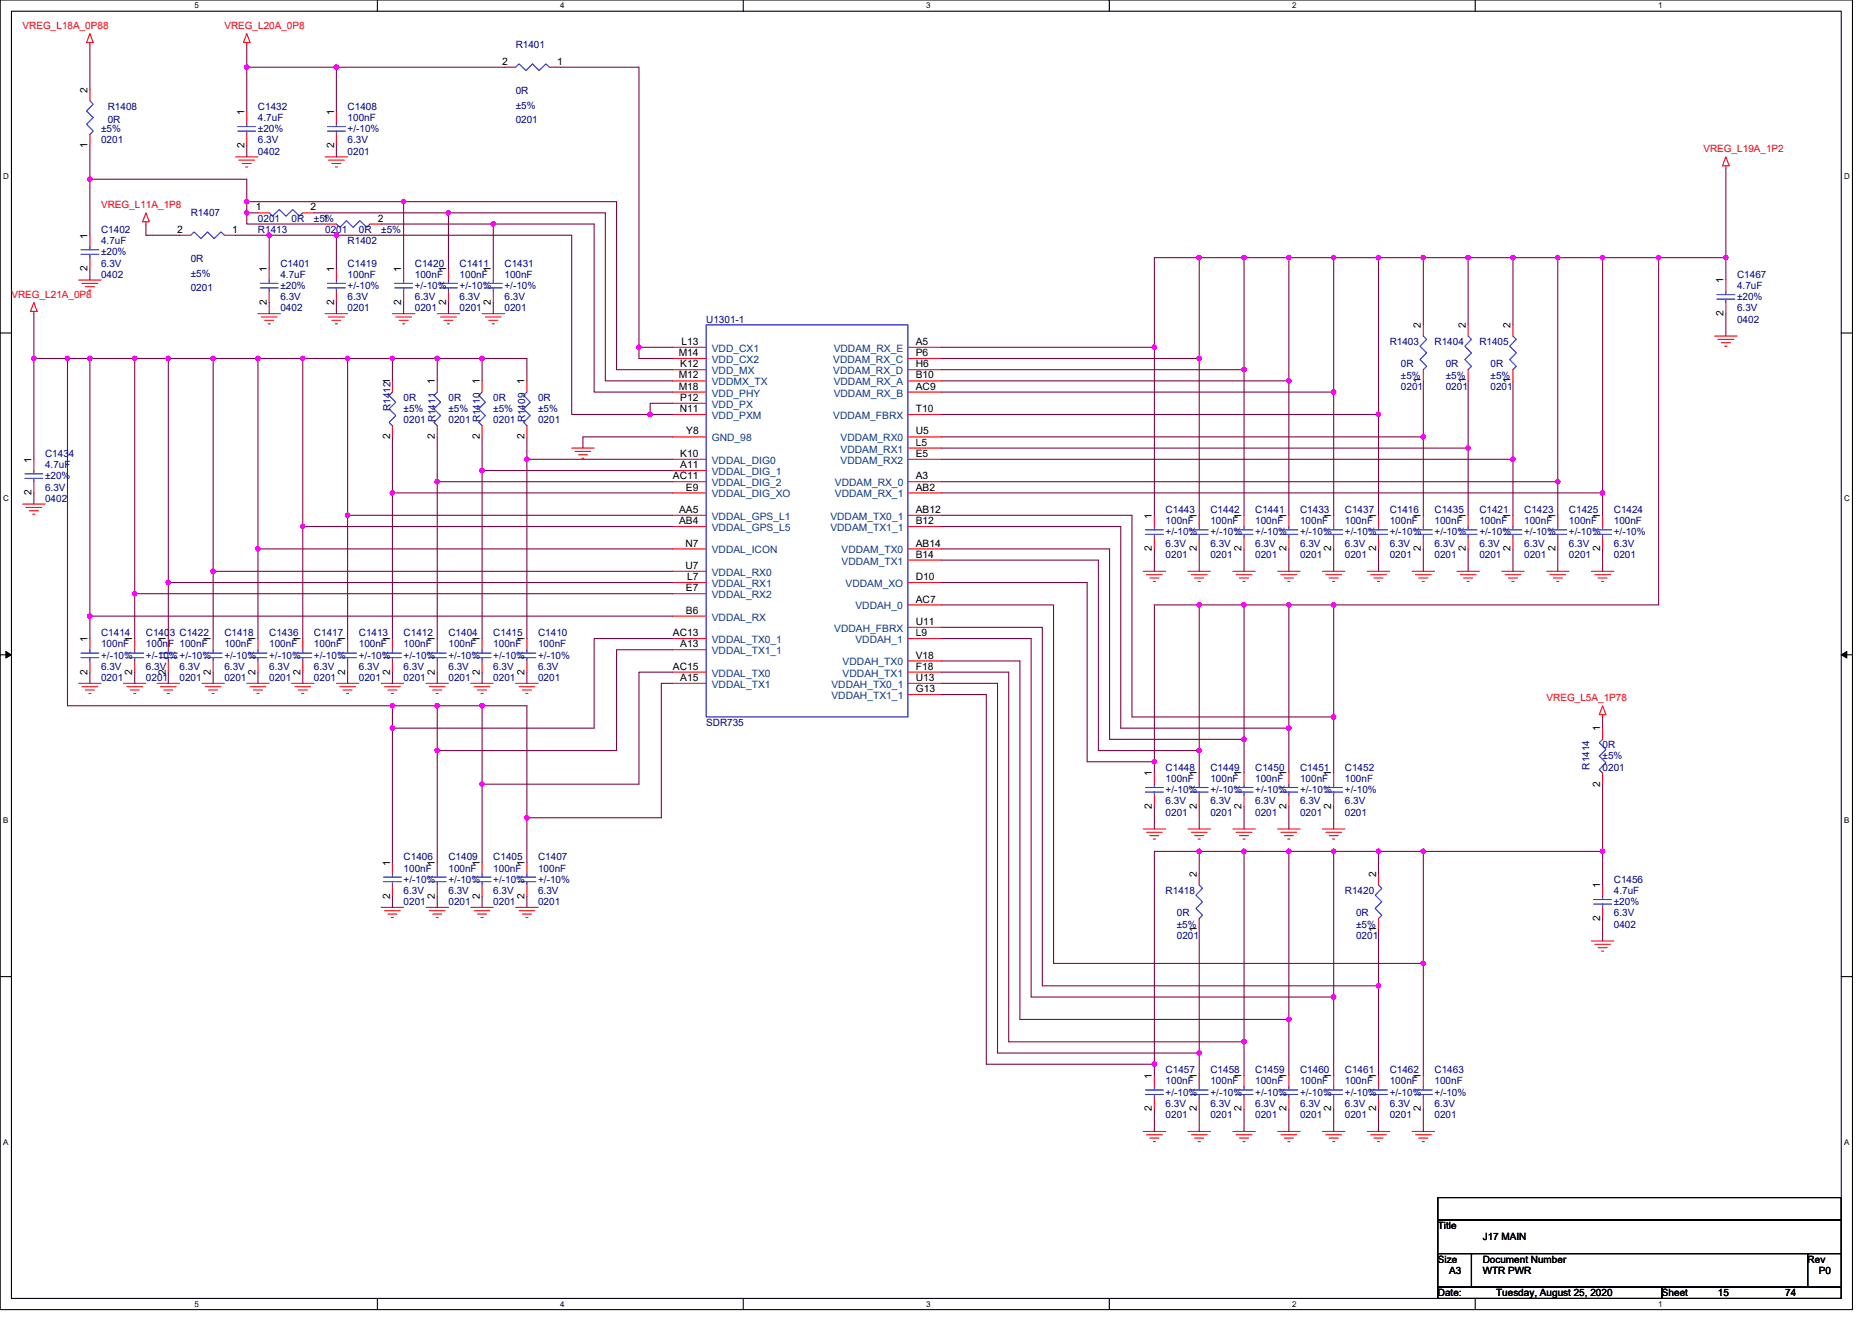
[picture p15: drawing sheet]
<svg xmlns="http://www.w3.org/2000/svg" width="297mm" height="210mm" viewBox="0 0 297 210" stroke-linecap="round" stroke-linejoin="round" font-family="sans-serif">
<defs><g id="words">
<g font-size="1.6" fill="#f00">
<text x="3.6" y="4.6">VREG_L18A_0P88</text>
<text x="35.6" y="4.6">VREG_L20A_0P8</text>
<text x="270.3" y="24.2">VREG_L19A_1P2</text>
<text x="16" y="33.1">VREG_L11A_1P8</text>
<text x="1.8" y="47.3">VREG_L21A_0P8</text>
<text x="245.4" y="111.3">VREG_L5A_1P78</text>
</g>
<g font-size="1.6">
<text x="79.7" y="10.3">2</text>
<text x="88.4" y="10.3">1</text>
<text x="13.9" y="14.8" transform="rotate(-90 13.9 14.8)">2</text>
<text x="13.9" y="23.5" transform="rotate(-90 13.9 23.5)">1</text>
<text x="38.8" y="23.5" transform="rotate(-90 38.8 23.5)">2</text>
<text x="38.8" y="18.3" transform="rotate(-90 38.8 18.3)">1</text>
<text x="53" y="23.5" transform="rotate(-90 53 23.5)">2</text>
<text x="53" y="18.3" transform="rotate(-90 53 18.3)">1</text>
<text x="40.6" y="33.4">1</text>
<text x="49.3" y="33.4">2</text>
<text x="51.2" y="35.2">1</text>
<text x="60" y="35.2">2</text>
<text x="13.9" y="37.9" transform="rotate(-90 13.9 37.9)">1</text>
<text x="28.1" y="37">2</text>
<text x="36.8" y="37">1</text>
<text x="13.9" y="43.1" transform="rotate(-90 13.9 43.1)">2</text>
<text x="42.3" y="43.2" transform="rotate(-90 42.3 43.2)">1</text>
<text x="53" y="43.2" transform="rotate(-90 53 43.2)">1</text>
<text x="63.7" y="43.2" transform="rotate(-90 63.7 43.2)">1</text>
<text x="70.8" y="43.2" transform="rotate(-90 70.8 43.2)">1</text>
<text x="77.9" y="43.2" transform="rotate(-90 77.9 43.2)">1</text>
<text x="273.5" y="45" transform="rotate(-90 273.5 45)">1</text>
<text x="42.3" y="48.4" transform="rotate(-90 42.3 48.4)">2</text>
<text x="53" y="48.4" transform="rotate(-90 53 48.4)">2</text>
<text x="63.7" y="48.4" transform="rotate(-90 63.7 48.4)">2</text>
<text x="70.8" y="48.4" transform="rotate(-90 70.8 48.4)">2</text>
<text x="77.9" y="48.4" transform="rotate(-90 77.9 48.4)">2</text>
<text x="225.5" y="52.1" transform="rotate(-90 225.5 52.1)">2</text>
<text x="232.6" y="52.1" transform="rotate(-90 232.6 52.1)">2</text>
<text x="239.7" y="52.1" transform="rotate(-90 239.7 52.1)">2</text>
<text x="273.5" y="50.2" transform="rotate(-90 273.5 50.2)">2</text>
<text x="107.7" y="56.5">M14</text>
<text x="107.9" y="58.3">K12</text>
<text x="108.1" y="54.7">L13</text>
<text x="145.3" y="54.7">A5</text>
<text x="145.3" y="56.5">P6</text>
<text x="145.3" y="58.3">H6</text>
<text x="69" y="61" transform="rotate(-90 69 61)">1</text>
<text x="76.1" y="61" transform="rotate(-90 76.1 61)">1</text>
<text x="83.2" y="61" transform="rotate(-90 83.2 61)">1</text>
<text x="107.7" y="60.1">M12</text>
<text x="107.7" y="61.8">M18</text>
<text x="107.9" y="65.4">N11</text>
<text x="107.9" y="63.6">P12</text>
<text x="145.3" y="60.1">B10</text>
<text x="145.3" y="61.8">AC9</text>
<text x="145.3" y="65.4">T10</text>
<text x="225.5" y="60.8" transform="rotate(-90 225.5 60.8)">1</text>
<text x="232.6" y="60.8" transform="rotate(-90 232.6 60.8)">1</text>
<text x="239.7" y="60.8" transform="rotate(-90 239.7 60.8)">1</text>
<text x="61.9" y="69.7" transform="rotate(-90 61.9 69.7)">2</text>
<text x="69" y="69.7" transform="rotate(-90 69 69.7)">2</text>
<text x="76.1" y="69.7" transform="rotate(-90 76.1 69.7)">2</text>
<text x="83.2" y="69.7" transform="rotate(-90 83.2 69.7)">2</text>
<text x="108.9" y="69">Y8</text>
<text x="145.3" y="69">U5</text>
<text x="145.3" y="70.7">L5</text>
<text x="5" y="73.4" transform="rotate(-90 5 73.4)">1</text>
<text x="106.8" y="76.1">AC11</text>
<text x="107.9" y="72.5">K10</text>
<text x="107.9" y="74.3">A11</text>
<text x="108.8" y="77.9">E9</text>
<text x="145.3" y="72.5">E5</text>
<text x="145.3" y="76.1">A3</text>
<text x="145.3" y="77.9">AB2</text>
<text x="5" y="78.6" transform="rotate(-90 5 78.6)">2</text>
<text x="107.8" y="81.4">AA5</text>
<text x="107.8" y="83.2">AB4</text>
<text x="145.3" y="81.4">AB12</text>
<text x="145.3" y="83.2">B12</text>
<text x="182.8" y="82.3" transform="rotate(-90 182.8 82.3)">1</text>
<text x="189.9" y="82.3" transform="rotate(-90 189.9 82.3)">1</text>
<text x="197" y="82.3" transform="rotate(-90 197 82.3)">1</text>
<text x="204.1" y="82.3" transform="rotate(-90 204.1 82.3)">1</text>
<text x="211.2" y="82.3" transform="rotate(-90 211.2 82.3)">1</text>
<text x="218.4" y="82.3" transform="rotate(-90 218.4 82.3)">1</text>
<text x="225.5" y="82.3" transform="rotate(-90 225.5 82.3)">1</text>
<text x="232.6" y="82.3" transform="rotate(-90 232.6 82.3)">1</text>
<text x="239.7" y="82.3" transform="rotate(-90 239.7 82.3)">1</text>
<text x="246.8" y="82.3" transform="rotate(-90 246.8 82.3)">1</text>
<text x="253.9" y="82.3" transform="rotate(-90 253.9 82.3)">1</text>
<text x="108.8" y="86.7">N7</text>
<text x="145.3" y="86.7">AB14</text>
<text x="145.3" y="88.5">B14</text>
<text x="182.8" y="87.5" transform="rotate(-90 182.8 87.5)">2</text>
<text x="189.9" y="87.5" transform="rotate(-90 189.9 87.5)">2</text>
<text x="197" y="87.5" transform="rotate(-90 197 87.5)">2</text>
<text x="204.1" y="87.5" transform="rotate(-90 204.1 87.5)">2</text>
<text x="211.2" y="87.5" transform="rotate(-90 211.2 87.5)">2</text>
<text x="218.4" y="87.5" transform="rotate(-90 218.4 87.5)">2</text>
<text x="225.5" y="87.5" transform="rotate(-90 225.5 87.5)">2</text>
<text x="232.6" y="87.5" transform="rotate(-90 232.6 87.5)">2</text>
<text x="239.7" y="87.5" transform="rotate(-90 239.7 87.5)">2</text>
<text x="246.8" y="87.5" transform="rotate(-90 246.8 87.5)">2</text>
<text x="253.9" y="87.5" transform="rotate(-90 253.9 87.5)">2</text>
<text x="108.8" y="90.3">U7</text>
<text x="108.8" y="93.9">E7</text>
<text x="109" y="92.1">L7</text>
<text x="145.3" y="92.1">D10</text>
<text x="145.3" y="95.6">AC7</text>
<text x="13.9" y="101.9" transform="rotate(-90 13.9 101.9)">1</text>
<text x="21" y="101.9" transform="rotate(-90 21 101.9)">1</text>
<text x="26.3" y="101.9" transform="rotate(-90 26.3 101.9)">1</text>
<text x="33.4" y="101.9" transform="rotate(-90 33.4 101.9)">1</text>
<text x="40.6" y="101.9" transform="rotate(-90 40.6 101.9)">1</text>
<text x="47.7" y="101.9" transform="rotate(-90 47.7 101.9)">1</text>
<text x="54.8" y="101.9" transform="rotate(-90 54.8 101.9)">1</text>
<text x="61.9" y="101.9" transform="rotate(-90 61.9 101.9)">1</text>
<text x="69" y="101.9" transform="rotate(-90 69 101.9)">1</text>
<text x="76.1" y="101.9" transform="rotate(-90 76.1 101.9)">1</text>
<text x="83.2" y="101.9" transform="rotate(-90 83.2 101.9)">1</text>
<text x="106.8" y="101">AC13</text>
<text x="108.8" y="97.4">B6</text>
<text x="145.3" y="99.2">U11</text>
<text x="145.3" y="101">L9</text>
<text x="13.9" y="107.1" transform="rotate(-90 13.9 107.1)">2</text>
<text x="21" y="107.1" transform="rotate(-90 21 107.1)">2</text>
<text x="26.3" y="107.1" transform="rotate(-90 26.3 107.1)">2</text>
<text x="33.4" y="107.1" transform="rotate(-90 33.4 107.1)">2</text>
<text x="40.6" y="107.1" transform="rotate(-90 40.6 107.1)">2</text>
<text x="47.7" y="107.1" transform="rotate(-90 47.7 107.1)">2</text>
<text x="54.8" y="107.1" transform="rotate(-90 54.8 107.1)">2</text>
<text x="61.9" y="107.1" transform="rotate(-90 61.9 107.1)">2</text>
<text x="69" y="107.1" transform="rotate(-90 69 107.1)">2</text>
<text x="76.1" y="107.1" transform="rotate(-90 76.1 107.1)">2</text>
<text x="83.2" y="107.1" transform="rotate(-90 83.2 107.1)">2</text>
<text x="106.8" y="106.3">AC15</text>
<text x="107.9" y="102.7">A13</text>
<text x="145.3" y="104.5">V18</text>
<text x="145.3" y="106.3">F18</text>
<text x="107.9" y="108.1">A15</text>
<text x="145.3" y="108.1">U13</text>
<text x="145.3" y="109.9">G13</text>
<text x="253.9" y="116.1" transform="rotate(-90 253.9 116.1)">1</text>
<text x="182.8" y="123.2" transform="rotate(-90 182.8 123.2)">1</text>
<text x="189.9" y="123.2" transform="rotate(-90 189.9 123.2)">1</text>
<text x="197" y="123.2" transform="rotate(-90 197 123.2)">1</text>
<text x="204.1" y="123.2" transform="rotate(-90 204.1 123.2)">1</text>
<text x="211.2" y="123.2" transform="rotate(-90 211.2 123.2)">1</text>
<text x="253.9" y="124.8" transform="rotate(-90 253.9 124.8)">2</text>
<text x="182.8" y="128.4" transform="rotate(-90 182.8 128.4)">2</text>
<text x="189.9" y="128.4" transform="rotate(-90 189.9 128.4)">2</text>
<text x="197" y="128.4" transform="rotate(-90 197 128.4)">2</text>
<text x="204.1" y="128.4" transform="rotate(-90 204.1 128.4)">2</text>
<text x="211.2" y="128.4" transform="rotate(-90 211.2 128.4)">2</text>
<text x="61.9" y="137.4" transform="rotate(-90 61.9 137.4)">1</text>
<text x="69" y="137.4" transform="rotate(-90 69 137.4)">1</text>
<text x="76.1" y="137.4" transform="rotate(-90 76.1 137.4)">1</text>
<text x="83.2" y="137.4" transform="rotate(-90 83.2 137.4)">1</text>
<text x="61.9" y="142.6" transform="rotate(-90 61.9 142.6)">2</text>
<text x="69" y="142.6" transform="rotate(-90 69 142.6)">2</text>
<text x="76.1" y="142.6" transform="rotate(-90 76.1 142.6)">2</text>
<text x="83.2" y="142.6" transform="rotate(-90 83.2 142.6)">2</text>
<text x="189.9" y="139.2" transform="rotate(-90 189.9 139.2)">2</text>
<text x="218.4" y="139.2" transform="rotate(-90 218.4 139.2)">2</text>
<text x="253.9" y="141" transform="rotate(-90 253.9 141)">1</text>
<text x="189.9" y="148" transform="rotate(-90 189.9 148)">1</text>
<text x="218.4" y="148" transform="rotate(-90 218.4 148)">1</text>
<text x="253.9" y="146.2" transform="rotate(-90 253.9 146.2)">2</text>
<text x="182.8" y="171.2" transform="rotate(-90 182.8 171.2)">1</text>
<text x="189.9" y="171.2" transform="rotate(-90 189.9 171.2)">1</text>
<text x="197" y="171.2" transform="rotate(-90 197 171.2)">1</text>
<text x="204.1" y="171.2" transform="rotate(-90 204.1 171.2)">1</text>
<text x="211.2" y="171.2" transform="rotate(-90 211.2 171.2)">1</text>
<text x="218.4" y="171.2" transform="rotate(-90 218.4 171.2)">1</text>
<text x="225.5" y="171.2" transform="rotate(-90 225.5 171.2)">1</text>
<text x="182.8" y="176.4" transform="rotate(-90 182.8 176.4)">2</text>
<text x="189.9" y="176.4" transform="rotate(-90 189.9 176.4)">2</text>
<text x="197" y="176.4" transform="rotate(-90 197 176.4)">2</text>
<text x="204.1" y="176.4" transform="rotate(-90 204.1 176.4)">2</text>
<text x="211.2" y="176.4" transform="rotate(-90 211.2 176.4)">2</text>
<text x="218.4" y="176.4" transform="rotate(-90 218.4 176.4)">2</text>
<text x="225.5" y="176.4" transform="rotate(-90 225.5 176.4)">2</text>
<text x="228.2" y="195.1">Title</text>
<text x="235.3" y="196.8">J17 MAIN</text>
<text x="228.2" y="200.4">Size</text>
<text x="229.9" y="202.2">A3</text>
<text x="235.3" y="200.4">Document Number</text>
<text x="235.3" y="202.2">WTR PWR</text>
<text x="286.8" y="200.4">Rev</text>
<text x="288.6" y="202.2">P0</text>
<text x="228.2" y="205.7">Date:</text>
<text x="237.4" y="205.7">Tuesday, August 25, 2020</text>
<text x="263.7" y="205.7">Sheet</text>
<text x="272.6" y="205.7">15</text>
<text x="283.3" y="205.7">74</text>
</g>
<g font-size="1.6" fill="#000080">
<text x="81.8" y="7.6">R1401</text>
<text x="17.1" y="17.4">R1408</text>
<text x="40.9" y="17.4">C1432</text>
<text x="55.2" y="17.4">C1408</text>
<text x="81.8" y="14.9">0R</text>
<text x="81.8" y="17.3">±5%</text>
<text x="16" y="21">±5%</text>
<text x="16" y="22.8">0201</text>
<text x="17.1" y="19.6">0R</text>
<text x="40.9" y="19.2">4.7uF</text>
<text x="40.9" y="22.8">6.3V</text>
<text x="40.9" y="21">±20%</text>
<text x="55.2" y="19.2">100nF</text>
<text x="55.2" y="22.8">6.3V</text>
<text x="55.2" y="21">+/-10%</text>
<text x="81.8" y="19.6">0201</text>
<text x="40.9" y="24.5">0402</text>
<text x="55.2" y="24.5">0201</text>
<text x="30.3" y="34.3">R1407</text>
<text x="40.9" y="35.2">0201</text>
<text x="46.3" y="35.2">0R</text>
<text x="49.8" y="35.2">±5%</text>
<text x="16" y="37">C1402</text>
<text x="16" y="38.8">4.7uF</text>
<text x="16" y="40.5">±20%</text>
<text x="30.3" y="41.6">0R</text>
<text x="40.9" y="37">R1413</text>
<text x="51.6" y="37">0201</text>
<text x="55.2" y="38.8">R1402</text>
<text x="56.9" y="37">0R</text>
<text x="60.5" y="37">±5%</text>
<text x="16" y="44.1">0402</text>
<text x="16" y="42.3">6.3V</text>
<text x="30.3" y="43.9">±5%</text>
<text x="30.3" y="46.2">0201</text>
<text x="44.5" y="42.3">C1401</text>
<text x="44.5" y="44.1">4.7uF</text>
<text x="44.5" y="47.6">6.3V</text>
<text x="44.5" y="45.9">±20%</text>
<text x="55.2" y="42.3">C1419</text>
<text x="55.2" y="44.1">100nF</text>
<text x="55.2" y="47.6">6.3V</text>
<text x="55.2" y="45.9">+/-10%</text>
<text x="65.8" y="42.3">C1420</text>
<text x="65.8" y="44.1">100nF</text>
<text x="65.8" y="47.6">6.3V</text>
<text x="65.8" y="45.9">+/-10%</text>
<text x="72.9" y="42.3">C1411</text>
<text x="72.9" y="44.1">100nF</text>
<text x="72.9" y="47.6">6.3V</text>
<text x="72.9" y="45.9">+/-10%</text>
<text x="80" y="42.3">C1431</text>
<text x="80" y="44.1">100nF</text>
<text x="80" y="47.6">6.3V</text>
<text x="80" y="45.9">+/-10%</text>
<text x="275.6" y="44.1">C1467</text>
<text x="275.6" y="45.9">4.7uF</text>
<text x="275.6" y="47.6">±20%</text>
<text x="44.5" y="49.4">0402</text>
<text x="55.2" y="49.4">0201</text>
<text x="65.8" y="49.4">0201</text>
<text x="72.9" y="49.4">0201</text>
<text x="80" y="49.4">0201</text>
<text x="112.1" y="51.2">U1301-1</text>
<text x="275.6" y="51.2">0402</text>
<text x="275.6" y="49.4">6.3V</text>
<text x="220.5" y="54.8">R1403</text>
<text x="222.3" y="58.3">0R</text>
<text x="227.6" y="54.8">R1404</text>
<text x="229.4" y="58.3">0R</text>
<text x="234.7" y="54.8">R1405</text>
<text x="236.5" y="58.3">0R</text>
<text x="62" y="65.3" transform="rotate(-90 62 65.3)">R14121</text>
<text x="64" y="63.6">0R</text>
<text x="64" y="65.4">±5%</text>
<text x="71.2" y="63.6">0R</text>
<text x="71.2" y="65.4">±5%</text>
<text x="78.3" y="63.6">0R</text>
<text x="78.3" y="65.4">±5%</text>
<text x="85.4" y="63.6">0R</text>
<text x="85.4" y="65.4">±5%</text>
<text x="222.3" y="60.1">±5%</text>
<text x="222.3" y="61.9">0201</text>
<text x="229.4" y="60.1">±5%</text>
<text x="229.4" y="61.9">0201</text>
<text x="236.5" y="60.1">±5%</text>
<text x="236.5" y="61.9">0201</text>
<text x="64" y="67.2">0201</text>
<text x="69.1" y="67" transform="rotate(-90 69.1 67)">R1411</text>
<text x="71.2" y="67.2">0201</text>
<text x="76.2" y="67" transform="rotate(-90 76.2 67)">R1410</text>
<text x="78.3" y="67.2">0201</text>
<text x="83.3" y="67" transform="rotate(-90 83.3 67)">R1409</text>
<text x="85.4" y="67.2">0201</text>
<text x="7.2" y="72.5">C1434</text>
<text x="7.2" y="74.3">4.7uF</text>
<text x="7.2" y="77.9">6.3V</text>
<text x="7.2" y="76.1">±20%</text>
<text x="7.2" y="79.7">0402</text>
<text x="185" y="81.4">C1443</text>
<text x="185" y="83.2">100nF</text>
<text x="192.1" y="81.4">C1442</text>
<text x="192.1" y="83.2">100nF</text>
<text x="199.2" y="81.4">C1441</text>
<text x="199.2" y="83.2">100nF</text>
<text x="206.3" y="81.4">C1433</text>
<text x="206.3" y="83.2">100nF</text>
<text x="213.4" y="81.4">C1437</text>
<text x="213.4" y="83.2">100nF</text>
<text x="220.5" y="81.4">C1416</text>
<text x="220.5" y="83.2">100nF</text>
<text x="227.6" y="81.4">C1435</text>
<text x="227.6" y="83.2">100nF</text>
<text x="234.7" y="81.4">C1421</text>
<text x="234.7" y="83.2">100nF</text>
<text x="241.8" y="81.4">C1423</text>
<text x="241.8" y="83.2">100nF</text>
<text x="249" y="81.4">C1425</text>
<text x="249" y="83.2">100nF</text>
<text x="256.1" y="81.4">C1424</text>
<text x="256.1" y="83.2">100nF</text>
<text x="185" y="88.5">0201</text>
<text x="185" y="86.8">6.3V</text>
<text x="185" y="85">+/-10%</text>
<text x="192.1" y="88.5">0201</text>
<text x="192.1" y="86.8">6.3V</text>
<text x="192.1" y="85">+/-10%</text>
<text x="199.2" y="88.5">0201</text>
<text x="199.2" y="86.8">6.3V</text>
<text x="199.2" y="85">+/-10%</text>
<text x="206.3" y="88.5">0201</text>
<text x="206.3" y="86.8">6.3V</text>
<text x="206.3" y="85">+/-10%</text>
<text x="213.4" y="88.5">0201</text>
<text x="213.4" y="86.8">6.3V</text>
<text x="213.4" y="85">+/-10%</text>
<text x="220.5" y="88.5">0201</text>
<text x="220.5" y="86.8">6.3V</text>
<text x="220.5" y="85">+/-10%</text>
<text x="227.6" y="88.5">0201</text>
<text x="227.6" y="86.8">6.3V</text>
<text x="227.6" y="85">+/-10%</text>
<text x="234.7" y="88.5">0201</text>
<text x="234.7" y="86.8">6.3V</text>
<text x="234.7" y="85">+/-10%</text>
<text x="241.8" y="88.5">0201</text>
<text x="241.8" y="86.8">6.3V</text>
<text x="241.8" y="85">+/-10%</text>
<text x="249" y="88.5">0201</text>
<text x="249" y="86.8">6.3V</text>
<text x="249" y="85">+/-10%</text>
<text x="256.1" y="88.5">0201</text>
<text x="256.1" y="86.8">6.3V</text>
<text x="256.1" y="85">+/-10%</text>
<text x="16" y="101">C1414</text>
<text x="23.2" y="101">C1403 C1422</text>
<text x="35.6" y="101">C1418</text>
<text x="42.7" y="101">C1436</text>
<text x="49.8" y="101">C1417</text>
<text x="56.9" y="101">C1413</text>
<text x="64" y="101">C1412</text>
<text x="71.2" y="101">C1404</text>
<text x="78.3" y="101">C1415</text>
<text x="85.4" y="101">C1410</text>
<text x="16" y="102.8">100nF</text>
<text x="16" y="106.3">6.3V</text>
<text x="16" y="104.5">+/-10%</text>
<text x="23.2" y="102.8">100nF 100nF</text>
<text x="23.2" y="106.3">6.3V</text>
<text x="23.2" y="104.5">+/-10% +/-10%</text>
<text x="28.5" y="106.3">6.3V</text>
<text x="35.6" y="102.8">100nF</text>
<text x="35.6" y="106.3">6.3V</text>
<text x="35.6" y="104.5">+/-10%</text>
<text x="42.7" y="102.8">100nF</text>
<text x="42.7" y="106.3">6.3V</text>
<text x="42.7" y="104.5">+/-10%</text>
<text x="49.8" y="102.8">100nF</text>
<text x="49.8" y="106.3">6.3V</text>
<text x="49.8" y="104.5">+/-10%</text>
<text x="56.9" y="102.8">100nF</text>
<text x="56.9" y="106.3">6.3V</text>
<text x="56.9" y="104.5">+/-10%</text>
<text x="64" y="102.8">100nF</text>
<text x="64" y="106.3">6.3V</text>
<text x="64" y="104.5">+/-10%</text>
<text x="71.2" y="102.8">100nF</text>
<text x="71.2" y="106.3">6.3V</text>
<text x="71.2" y="104.5">+/-10%</text>
<text x="78.3" y="102.8">100nF</text>
<text x="78.3" y="106.3">6.3V</text>
<text x="78.3" y="104.5">+/-10%</text>
<text x="85.4" y="102.8">100nF</text>
<text x="85.4" y="106.3">6.3V</text>
<text x="85.4" y="104.5">+/-10%</text>
<text x="16" y="108.1">0201</text>
<text x="23.2" y="108.1">0201</text>
<text x="28.5" y="108.1">0201</text>
<text x="35.6" y="108.1">0201</text>
<text x="42.7" y="108.1">0201</text>
<text x="49.8" y="108.1">0201</text>
<text x="56.9" y="108.1">0201</text>
<text x="64" y="108.1">0201</text>
<text x="71.2" y="108.1">0201</text>
<text x="78.3" y="108.1">0201</text>
<text x="85.4" y="108.1">0201</text>
<text x="112.1" y="115.2">SDR735</text>
<text x="254.3" y="118.8">0R</text>
<text x="185" y="122.3">C1448</text>
<text x="185" y="124.1">100nF</text>
<text x="185" y="125.9">+/-10%</text>
<text x="192.1" y="122.3">C1449</text>
<text x="192.1" y="124.1">100nF</text>
<text x="192.1" y="125.9">+/-10%</text>
<text x="199.2" y="122.3">C1450</text>
<text x="199.2" y="124.1">100nF</text>
<text x="199.2" y="125.9">+/-10%</text>
<text x="206.3" y="122.3">C1451</text>
<text x="206.3" y="124.1">100nF</text>
<text x="206.3" y="125.9">+/-10%</text>
<text x="213.4" y="122.3">C1452</text>
<text x="213.4" y="124.1">100nF</text>
<text x="213.4" y="125.9">+/-10%</text>
<text x="252.2" y="122.2" transform="rotate(-90 252.2 122.2)">R1414</text>
<text x="254.3" y="120.5">±5%</text>
<text x="254.3" y="122.3">0201</text>
<text x="185" y="129.4">0201</text>
<text x="185" y="127.7">6.3V</text>
<text x="192.1" y="129.4">0201</text>
<text x="192.1" y="127.7">6.3V</text>
<text x="199.2" y="129.4">0201</text>
<text x="199.2" y="127.7">6.3V</text>
<text x="206.3" y="129.4">0201</text>
<text x="206.3" y="127.7">6.3V</text>
<text x="213.4" y="129.4">0201</text>
<text x="213.4" y="127.7">6.3V</text>
<text x="64" y="136.5">C1406</text>
<text x="71.2" y="136.5">C1409</text>
<text x="78.3" y="136.5">C1405</text>
<text x="85.4" y="136.5">C1407</text>
<text x="64" y="138.3">100nF</text>
<text x="64" y="143.7">0201</text>
<text x="64" y="141.9">6.3V</text>
<text x="64" y="140.1">+/-10%</text>
<text x="71.2" y="138.3">100nF</text>
<text x="71.2" y="143.7">0201</text>
<text x="71.2" y="141.9">6.3V</text>
<text x="71.2" y="140.1">+/-10%</text>
<text x="78.3" y="138.3">100nF</text>
<text x="78.3" y="143.7">0201</text>
<text x="78.3" y="141.9">6.3V</text>
<text x="78.3" y="140.1">+/-10%</text>
<text x="85.4" y="138.3">100nF</text>
<text x="85.4" y="143.7">0201</text>
<text x="85.4" y="141.9">6.3V</text>
<text x="85.4" y="140.1">+/-10%</text>
<text x="185" y="141.9">R1418</text>
<text x="213.4" y="141.9">R1420</text>
<text x="256.1" y="140.1">C1456</text>
<text x="256.1" y="141.9">4.7uF</text>
<text x="256.1" y="143.7">±20%</text>
<text x="186.7" y="145.4">0R</text>
<text x="186.7" y="147.2">±5%</text>
<text x="186.7" y="149">0201</text>
<text x="215.2" y="145.4">0R</text>
<text x="215.2" y="147.2">±5%</text>
<text x="215.2" y="149">0201</text>
<text x="256.1" y="147.2">0402</text>
<text x="256.1" y="145.4">6.3V</text>
<text x="185" y="170.3">C1457</text>
<text x="185" y="172.1">100nF</text>
<text x="185" y="173.9">+/-10%</text>
<text x="192.1" y="170.3">C1458</text>
<text x="192.1" y="172.1">100nF</text>
<text x="192.1" y="173.9">+/-10%</text>
<text x="199.2" y="170.3">C1459</text>
<text x="199.2" y="172.1">100nF</text>
<text x="199.2" y="173.9">+/-10%</text>
<text x="206.3" y="170.3">C1460</text>
<text x="206.3" y="172.1">100nF</text>
<text x="206.3" y="173.9">+/-10%</text>
<text x="213.4" y="170.3">C1461</text>
<text x="213.4" y="172.1">100nF</text>
<text x="213.4" y="173.9">+/-10%</text>
<text x="220.5" y="170.3">C1462</text>
<text x="220.5" y="172.1">100nF</text>
<text x="220.5" y="173.9">+/-10%</text>
<text x="227.6" y="170.3">C1463</text>
<text x="227.6" y="172.1">100nF</text>
<text x="227.6" y="173.9">+/-10%</text>
<text x="185" y="177.4">0201</text>
<text x="185" y="175.7">6.3V</text>
<text x="192.1" y="177.4">0201</text>
<text x="192.1" y="175.7">6.3V</text>
<text x="199.2" y="177.4">0201</text>
<text x="199.2" y="175.7">6.3V</text>
<text x="206.3" y="177.4">0201</text>
<text x="206.3" y="175.7">6.3V</text>
<text x="213.4" y="177.4">0201</text>
<text x="213.4" y="175.7">6.3V</text>
<text x="220.5" y="177.4">0201</text>
<text x="220.5" y="175.7">6.3V</text>
<text x="227.6" y="177.4">0201</text>
<text x="227.6" y="175.7">6.3V</text>
</g>
<g font-size="1.6" fill="#004080">
<text x="112.9" y="55.8">VDD_CX1</text>
<text x="112.9" y="57.6">VDD_CX2</text>
<text x="112.9" y="59.4">VDD_MX</text>
<text x="132.2" y="57.6">VDDAM_RX_C</text>
<text x="132.2" y="59.4">VDDAM_RX_D</text>
<text x="132.3" y="55.8">VDDAM_RX_E</text>
<text x="112.9" y="61.2">VDDMX_TX</text>
<text x="112.9" y="62.9">VDD_PHY</text>
<text x="112.9" y="64.7">VDD_PX</text>
<text x="132.3" y="61.2">VDDAM_RX_A</text>
<text x="132.3" y="62.9">VDDAM_RX_B</text>
<text x="112.9" y="66.5">VDD_PXM</text>
<text x="112.9" y="70.1">GND_98</text>
<text x="132.2" y="66.5">VDDAM_FBRX</text>
<text x="133.4" y="70.1">VDDAM_RX0</text>
<text x="133.4" y="71.8">VDDAM_RX1</text>
<text x="112.9" y="73.6">VDDAL_DIG0</text>
<text x="112.9" y="75.4">VDDAL_DIG_1</text>
<text x="112.9" y="77.2">VDDAL_DIG_2</text>
<text x="132.5" y="77.2">VDDAM_RX_0</text>
<text x="133.4" y="73.6">VDDAM_RX2</text>
<text x="112.9" y="79">VDDAL_DIG_XO</text>
<text x="112.9" y="82.5">VDDAL_GPS_L1</text>
<text x="131.8" y="82.5">VDDAM_TX0_1</text>
<text x="132.5" y="79">VDDAM_RX_1</text>
<text x="112.9" y="84.3">VDDAL_GPS_L5</text>
<text x="112.9" y="87.8">VDDAL_ICON</text>
<text x="131.8" y="84.3">VDDAM_TX1_1</text>
<text x="133.5" y="87.8">VDDAM_TX0</text>
<text x="133.5" y="89.6">VDDAM_TX1</text>
<text x="112.9" y="91.4">VDDAL_RX0</text>
<text x="112.9" y="93.2">VDDAL_RX1</text>
<text x="112.9" y="95">VDDAL_RX2</text>
<text x="134.2" y="93.2">VDDAM_XO</text>
<text x="112.9" y="98.5">VDDAL_RX</text>
<text x="132.4" y="100.3">VDDAH_FBRX</text>
<text x="135.7" y="96.7">VDDAH_0</text>
<text x="112.9" y="102.1">VDDAL_TX0_1</text>
<text x="112.9" y="103.8">VDDAL_TX1_1</text>
<text x="112.9" y="107.4">VDDAL_TX0</text>
<text x="133.7" y="105.6">VDDAH_TX0</text>
<text x="133.7" y="107.4">VDDAH_TX1</text>
<text x="135.7" y="102.1">VDDAH_1</text>
<text x="112.9" y="109.2">VDDAL_TX1</text>
<text x="131.9" y="109.2">VDDAH_TX0_1</text>
<text x="131.9" y="111">VDDAH_TX1_1</text>
</g>
<g font-size="1.3">
<text x="30.8" y="1.3">5</text>
<text x="88.9" y="1.3">4</text>
<text x="147" y="1.3">3</text>
<text x="205" y="1.3">2</text>
<text x="263.1" y="1.3">1</text>
<text x=".5" y="28.4">D</text>
<text x="292.6" y="28.4">D</text>
<text x=".5" y="79.5">C</text>
<text x="292.6" y="79.5">C</text>
<text x=".5" y="130.6">B</text>
<text x="292.6" y="130.6">B</text>
<text x=".5" y="181.7">A</text>
<text x="292.6" y="181.7">A</text>
<text x="30.8" y="207.4">5</text>
<text x="88.9" y="207.4">4</text>
<text x="147" y="207.4">3</text>
<text x="205" y="207.4">2</text>
<text x="263.1" y="207.4">1</text>
</g>
</g></defs>
<path d="M0 0h293.9v207.9h-293.9zM1.8 1.8h290.4v204.3h-290.4z" fill="none" stroke="#000" stroke-width=".17"/>
<g fill="#fff">
<path d="M30.8 .2h.7v1.4h-.7z"/>
<path d="M30.8 206.3h.7v1.4h-.7z"/>
</g>
<path d="M59.9 0v1.8M59.9 206.1v1.8" fill="none" stroke="#000" stroke-width=".17"/>
<g fill="#fff">
<path d="M88.9 .2h.7v1.4h-.7z"/>
<path d="M88.9 206.3h.7v1.4h-.7z"/>
</g>
<path d="M117.9 0v1.8M117.9 206.1v1.8" fill="none" stroke="#000" stroke-width=".17"/>
<g fill="#fff">
<path d="M147 .2h.7v1.4h-.7z"/>
<path d="M147 206.3h.7v1.4h-.7z"/>
</g>
<path d="M176 0v1.8M176 206.1v1.8" fill="none" stroke="#000" stroke-width=".17"/>
<g fill="#fff">
<path d="M205 .2h.7v1.4h-.7z"/>
<path d="M205 206.3h.7v1.4h-.7z"/>
</g>
<path d="M234.1 0v1.8M234.1 206.1v1.8" fill="none" stroke="#000" stroke-width=".17"/>
<g fill="#fff">
<path d="M263.1 .2h.7v1.4h-.7z"/>
<path d="M263.1 206.3h.7v1.4h-.7z"/>
<path d="M.5 27.3h.9v1.4h-.9z"/>
<path d="M292.6 27.3h.9v1.4h-.9z"/>
<path d="M.5 78.4h.9v1.4h-.9z"/>
<path d="M292.6 78.4h.9v1.4h-.9z"/>
</g>
<path d="M0 52.9h1.8M292.2 52.9h1.7" fill="none" stroke="#000" stroke-width=".17"/>
<g fill="#fff">
<path d="M.5 129.5h.8v1.4h-.8z"/>
<path d="M292.6 129.5h.9v1.4h-.9z"/>
</g>
<path d="M0 103.9h1.8M292.2 103.9h1.7" fill="none" stroke="#000" stroke-width=".17"/>
<path d="M.9 103.4l.9 .5-.9 .5zM292.2 103.9l.8-.5v1z" fill="#000" stroke="#000" stroke-width=".16"/>
<g fill="#fff">
<path d="M.5 180.5h.8v1.4h-.8z"/>
<path d="M292.6 180.5h.9v1.4h-.9z"/>
</g>
<path d="M0 155h1.8M292.2 155h1.7M228.2 190.1h64v3.5h-64zM228.2 193.6h64v5.4h-64zM228.2 199h5.3v5.3h-5.3zM233.5 199h53.3v5.3h-53.3zM286.8 199h5.4v5.3h-5.4zM228.2 204.3h35.5v1.8h-35.5zM263.7 204.3h28.5v1.8h-28.5z" fill="none" stroke="#000" stroke-width=".17"/>
<g fill="none" stroke="#f00" stroke-width=".17">
<path d="M14.3 5.3l.5 1.5h-1.1zM14.3 6.8v.3M14.3 14.2v1.8M39.2 5.3l.5 1.5h-1.1zM39.2 6.8v.3M39.2 17.8v1.8M53.4 17.8v1.8M80 10.7h1.8M87.2 10.7h1.7M14.3 21.3v1.8M14.3 37.3v1.8M23.2 35.2v.4"/>
<path d="M23.2 33.8l.5 1.4h-1.1zM28.5 37.3h1.8M35.6 37.3h1.8M37.4 24.9h3.5M37.9 25.4h2.5M38.4 26h1.5M39 26.5h.3M39.2 21.3v1.8M40.9 33.8h1.8M48 33.8h1.8M51.6 24.9h3.6M51.6 35.6h1.8"/>
<path d="M52.1 25.4h2.5M52.7 26h1.4M53.2 26.5h.3M53.4 21.3v1.8M58.7 35.6h1.8M273.9 26.3v.4M273.9 24.9l.5 1.4h-1.1zM5.4 49.4v.4M5.4 48l.5 1.4h-1.1zM12.5 44.4h3.5M13 45h2.5M13.5 45.5h1.5"/>
<path d="M14.1 46.1h.3M14.3 40.9v1.8M40.9 49.8h3.6M41.5 50.3h2.5M42 50.8h1.4M42.5 51.4h.4M42.7 42.7v1.7M42.7 46.2v1.8M51.6 49.8h3.6M52.1 50.3h2.5M52.7 50.8h1.4M53.2 51.4h.3"/>
<path d="M53.4 42.7v1.7M53.4 46.2v1.8M62.3 49.8h3.5M62.8 50.3h2.5M63.3 50.8h1.5M63.9 51.4h.3M64 42.7v1.7M64 46.2v1.8M69.4 49.8h3.5M69.9 50.3h2.5M70.4 50.8h1.5M71 51.4h.3"/>
<path d="M71.2 42.7v1.7M71.2 46.2v1.8M76.5 49.8h3.5M77 50.3h2.5M77.6 50.8h1.4M78.1 51.4h.3M78.3 42.7v1.7M78.3 46.2v1.8M106.7 55.1h5.4M106.7 56.9h5.4M106.7 58.7h5.4M144.1 55.1h5.3"/>
<path d="M144.1 56.9h5.3M144.1 58.7h5.3M225.8 58.7v1.8M225.8 51.6v1.7M233 58.7v1.8M233 51.6v1.7M240.1 58.7v1.8M240.1 51.6v1.7M272.1 53.3h3.5M272.6 53.9h2.5M273.1 54.4h1.5M273.7 54.9h.3"/>
<path d="M273.9 44.4v1.8M273.9 48v1.8M5.4 72.9v1.8M5.4 76.5v1.7M62.3 60.5v1.7M62.3 67.6v1.7M69.4 60.5v1.7M69.4 67.6v1.7M76.5 60.5v1.7M76.5 67.6v1.7M83.6 60.5v1.7M83.6 67.6v1.7"/>
<path d="M90.7 71.1h3.6M91.2 71.6h2.5M91.8 72.2h1.4M92.3 72.7h.4M106.7 60.5h5.4M106.7 62.2h5.4M106.7 64h5.4M106.7 65.8h5.4M106.7 69.3h5.4M106.7 72.9h5.4M106.7 74.7h5.4M106.7 76.5h5.4"/>
<path d="M106.7 78.2h5.4M144.1 60.5h5.3M144.1 62.2h5.3M144.1 65.8h5.3M144.1 69.3h5.3M144.1 71.1h5.3M144.1 72.9h5.3M144.1 76.5h5.3M144.1 78.2h5.3M3.6 80h3.6M4.1 80.5h2.5M4.7 81.1h1.4"/>
<path d="M5.2 81.6h.3M106.7 81.8h5.4M106.7 83.6h5.4M106.7 87.1h5.4M106.7 90.7h5.4M106.7 92.5h5.4M106.7 94.2h5.4M106.7 97.8h5.4M144.1 81.8h5.3M144.1 83.6h5.3M144.1 87.1h5.3M144.1 88.9h5.3"/>
<path d="M144.1 92.5h5.3M144.1 96h5.3M144.1 99.6h5.3M181.4 90.7h3.6M181.9 91.2h2.5M182.5 91.7h1.4M183 92.3h.3M183.2 81.8v1.8M183.2 85.3v1.8M188.5 90.7h3.6M189 91.2h2.5M189.6 91.7h1.4"/>
<path d="M190.1 92.3h.4M190.3 81.8v1.8M190.3 85.3v1.8M195.6 90.7h3.6M196.1 91.2h2.5M196.7 91.7h1.4M197.2 92.3h.4M197.4 81.8v1.8M197.4 85.3v1.8M202.7 90.7h3.6M203.3 91.2h2.5M203.8 91.7h1.4"/>
<path d="M204.3 92.3h.4M204.5 81.8v1.8M204.5 85.3v1.8M209.8 90.7h3.6M210.4 91.2h2.5M210.9 91.7h1.4M211.5 92.3h.3M211.6 81.8v1.8M211.6 85.3v1.8M217 90.7h3.5M217.5 91.2h2.5M218 91.7h1.5"/>
<path d="M218.6 92.3h.3M218.7 81.8v1.8M218.7 85.3v1.8M224.1 90.7h3.5M224.6 91.2h2.5M225.1 91.7h1.5M225.7 92.3h.3M225.8 81.8v1.8M225.8 85.3v1.8M231.2 90.7h3.5M231.7 91.2h2.5M232.2 91.7h1.5"/>
<path d="M232.8 92.3h.3M233 81.8v1.8M233 85.3v1.8M238.3 90.7h3.5M238.8 91.2h2.5M239.3 91.7h1.5M239.9 92.3h.3M240.1 81.8v1.8M240.1 85.3v1.8M245.4 90.7h3.6M245.9 91.2h2.5M246.5 91.7h1.4"/>
<path d="M247 92.3h.4M247.2 81.8v1.8M247.2 85.3v1.8M252.5 90.7h3.6M253 91.2h2.5M253.6 91.7h1.4M254.1 92.3h.4M254.3 81.8v1.8M254.3 85.3v1.8M12.5 108.5h3.5M13 109h2.5M13.5 109.5h1.5"/>
<path d="M14.1 110.1h.3M14.3 101.3v1.8M14.3 104.9v1.8M19.6 108.5h3.6M20.1 109h2.5M20.7 109.5h1.4M21.2 110.1h.3M21.4 101.3v1.8M21.4 104.9v1.8M24.9 108.5h3.6M25.5 109h2.5M26 109.5h1.4"/>
<path d="M26.5 110.1h.4M26.7 101.3v1.8M26.7 104.9v1.8M32 108.5h3.6M32.6 109h2.5M33.1 109.5h1.4M33.7 110.1h.3M33.8 101.3v1.8M33.8 104.9v1.8M39.2 108.5h3.5M39.7 109h2.5M40.2 109.5h1.5"/>
<path d="M40.8 110.1h.3M40.9 101.3v1.8M40.9 104.9v1.8M46.3 108.5h3.5M46.8 109h2.5M47.3 109.5h1.5M47.9 110.1h.3M48 101.3v1.8M48 104.9v1.8M53.4 108.5h3.5M53.9 109h2.5M54.4 109.5h1.5"/>
<path d="M55 110.1h.3M55.2 101.3v1.8M55.2 104.9v1.8M60.5 108.5h3.5M61 109h2.5M61.5 109.5h1.5M62.1 110.1h.3M62.3 101.3v1.8M62.3 104.9v1.8M67.6 108.5h3.6M68.1 109h2.5M68.7 109.5h1.4"/>
<path d="M69.2 110.1h.4M69.4 101.3v1.8M69.4 104.9v1.8M74.7 108.5h3.6M75.2 109h2.5M75.8 109.5h1.4M76.3 110.1h.4M76.5 101.3v1.8M76.5 104.9v1.8M81.8 108.5h3.6M82.4 109h2.5M82.9 109.5h1.4"/>
<path d="M83.4 110.1h.4M83.6 101.3v1.8M83.6 104.9v1.8M106.7 101.3h5.4M106.7 103.1h5.4M106.7 106.7h5.4M106.7 108.5h5.4M144.1 101.3h5.3M144.1 104.9h5.3M144.1 106.7h5.3M144.1 108.5h5.3M144.1 110.2h5.3"/>
<path d="M254.3 112l.5 1.4h-1zM254.3 113.4v.4M254.3 115.6v1.7M62.3 136.9v1.8M69.4 136.9v1.8M76.5 136.9v1.8M83.6 136.9v1.8M181.4 131.6h3.6M181.9 132.1h2.5M182.5 132.6h1.4M183 133.2h.3M183.2 122.7v1.8"/>
<path d="M183.2 126.2v1.8M188.5 131.6h3.6M189 132.1h2.5M189.6 132.6h1.4M190.1 133.2h.4M190.3 122.7v1.8M190.3 126.2v1.8M190.3 138.7v1.8M195.6 131.6h3.6M196.1 132.1h2.5M196.7 132.6h1.4M197.2 133.2h.4"/>
<path d="M197.4 122.7v1.8M197.4 126.2v1.8M202.7 131.6h3.6M203.3 132.1h2.5M203.8 132.6h1.4M204.3 133.2h.4M204.5 122.7v1.8M204.5 126.2v1.8M209.8 131.6h3.6M210.4 132.1h2.5M210.9 132.6h1.4M211.5 133.2h.3"/>
<path d="M211.6 122.7v1.8M211.6 126.2v1.8M218.7 138.7v1.8M254.3 122.7v1.8M60.5 144h3.5M61 144.5h2.5M61.5 145.1h1.5M62.1 145.6h.3M62.3 140.5v1.7M67.6 144h3.6M68.1 144.5h2.5M68.7 145.1h1.4"/>
<path d="M69.2 145.6h.4M69.4 140.5v1.7M74.7 144h3.6M75.2 144.5h2.5M75.8 145.1h1.4M76.3 145.6h.4M76.5 140.5v1.7M81.8 144h3.6M82.4 144.5h2.5M82.9 145.1h1.4M83.4 145.6h.4M83.6 140.5v1.7"/>
<path d="M190.3 145.8v1.8M218.7 145.8v1.8M252.5 149.4h3.6M253 149.9h2.5M253.6 150.4h1.4M254.1 151h.4M254.3 140.5v1.7M254.3 144v1.8M181.4 179.6h3.6M183.2 170.7v1.8M183.2 174.2v1.8M188.5 179.6h3.6"/>
<path d="M190.3 170.7v1.8M190.3 174.2v1.8M195.6 179.6h3.6M197.4 170.7v1.8M197.4 174.2v1.8M202.7 179.6h3.6M204.5 170.7v1.8M204.5 174.2v1.8M209.8 179.6h3.6M211.6 170.7v1.8M211.6 174.2v1.8M217 179.6h3.5"/>
<path d="M218.7 170.7v1.8M218.7 174.2v1.8M224.1 179.6h3.5M225.8 170.7v1.8M225.8 174.2v1.8M181.9 180.1h2.5M182.5 180.6h1.4M183 181.2h.3M189 180.1h2.5M189.6 180.6h1.4M190.1 181.2h.4M196.1 180.1h2.5"/>
<path d="M196.7 180.6h1.4M197.2 181.2h.4M203.3 180.1h2.5M203.8 180.6h1.4M204.3 181.2h.4M210.4 180.1h2.5M210.9 180.6h1.4M211.5 181.2h.3M217.5 180.1h2.5M218 180.6h1.5M218.6 181.2h.3M224.6 180.1h2.5"/>
<path d="M225.1 180.6h1.5M225.7 181.2h.3"/>
</g>
<g fill="none" stroke="#00f" stroke-width=".17">
<path d="M14.3 16l.5 .5-1.1 1.1 1.1 1.1-1.1 1 1.1 1.1-.5 .5M39.2 19.6v.5M53.4 19.6v.5M81.8 10.7l.6-.6 1 1.1 1.1-1.1 1.1 1.1 1-1.1 .6 .6M12.8 39.6h2.9M14.3 39.1v.5M30.3 37.3l.5-.5 1.1 1.1 1-1.1 1.1 1.1 1.1-1.1 .5 .5M37.7 20.1h2.9M37.7 20.8h2.9M39.2 20.8v.5M42.7 33.8l.5 .5 1.1-1 1.1 1 1-1 1.1 1 .5-.5M52 20.1h2.8"/>
<path d="M52 20.8h2.8M53.4 20.8v.5M53.4 35.6l.5 .5 1.1-1.1 1 1.1 1.1-1.1 1.1 1.1 .5-.5M12.8 40.4h2.9M14.3 40.4v.5M41.3 45h2.8M41.3 45.7h2.8M42.7 44.4v.6M42.7 45.7v.5M52 45h2.8M52 45.7h2.8M53.4 44.4v.6"/>
<path d="M53.4 45.7v.5M62.6 45h2.9M62.6 45.7h2.9M64 44.4v.6M64 45.7v.5M69.7 45h2.9M69.7 45.7h2.9M71.2 44.4v.6M71.2 45.7v.5M76.9 45h2.8M76.9 45.7h2.8M78.3 44.4v.6"/>
<path d="M78.3 45.7v.5M112.1 51.6h32v62.2h-32zM225.8 53.3l.6 .6-1.1 1 1.1 1.1-1.1 1.1 1.1 1-.6 .6M233 53.3l.5 .6-1.1 1 1.1 1.1-1.1 1.1 1.1 1-.5 .6M240.1 53.3l.5 .6-1.1 1 1.1 1.1-1.1 1.1 1.1 1-.5 .6M272.4 46.8h2.9M272.4 47.5h2.9M273.9 46.2v.6M273.9 47.5v.5M4 75.2h2.8M4 75.9h2.8M5.4 74.7v.5"/>
<path d="M5.4 75.9v.6M62.3 62.2l-.6 .6 1.1 1-1.1 1.1 1.1 1.1-1.1 1 .6 .6M69.4 62.2l-.5 .6 1 1-1 1.1 1 1.1-1 1 .5 .6M76.5 62.2l-.5 .6 1 1-1 1.1 1 1.1-1 1 .5 .6M83.6 62.2l-.5 .6 1 1-1 1.1 1 1.1-1 1 .5 .6M181.8 84.1h2.8M181.8 84.8h2.8M183.2 83.6v.5M183.2 84.8v.5M188.9 84.1h2.8M188.9 84.8h2.8M190.3 83.6v.5"/>
<path d="M190.3 84.8v.5M196 84.1h2.8M196 84.8h2.8M197.4 83.6v.5M197.4 84.8v.5M203.1 84.1h2.8M203.1 84.8h2.8M204.5 83.6v.5M204.5 84.8v.5M210.2 84.1h2.8M210.2 84.8h2.8M211.6 83.6v.5"/>
<path d="M211.6 84.8v.5M217.3 84.1h2.9M217.3 84.8h2.9M218.7 83.6v.5M218.7 84.8v.5M224.4 84.1h2.9M224.4 84.8h2.9M225.8 83.6v.5M225.8 84.8v.5M231.5 84.1h2.9M231.5 84.8h2.9M233 83.6v.5"/>
<path d="M233 84.8v.5M238.7 84.1h2.8M238.7 84.8h2.8M240.1 83.6v.5M240.1 84.8v.5M245.8 84.1h2.8M245.8 84.8h2.8M247.2 83.6v.5M247.2 84.8v.5M252.9 84.1h2.8M252.9 84.8h2.8M254.3 83.6v.5"/>
<path d="M254.3 84.8v.5M12.8 103.7h2.9M12.8 104.4h2.9M14.3 103.1v.6M14.3 104.4v.5M20 103.7h2.8M20 104.4h2.8M21.4 103.1v.6M21.4 104.4v.5M25.3 103.7h2.8M25.3 104.4h2.8M26.7 103.1v.6"/>
<path d="M26.7 104.4v.5M32.4 103.7h2.8M32.4 104.4h2.8M33.8 103.1v.6M33.8 104.4v.5M39.5 103.7h2.9M39.5 104.4h2.9M40.9 103.1v.6M40.9 104.4v.5M46.6 103.7h2.9M46.6 104.4h2.9M48 103.1v.6"/>
<path d="M48 104.4v.5M53.7 103.7h2.9M53.7 104.4h2.9M55.2 103.1v.6M55.2 104.4v.5M60.9 103.7h2.8M60.9 104.4h2.8M62.3 103.1v.6M62.3 104.4v.5M68 103.7h2.8M68 104.4h2.8M69.4 103.1v.6"/>
<path d="M69.4 104.4v.5M75.1 103.7h2.8M75.1 104.4h2.8M76.5 103.1v.6M76.5 104.4v.5M82.2 103.7h2.8M82.2 104.4h2.8M83.6 103.1v.6M83.6 104.4v.5M254.3 117.3l-.5 .6 1 1.1-1 1 1 1.1-1 1.1 .5 .5M60.9 139.2h2.8M60.9 139.9h2.8"/>
<path d="M62.3 138.7v.5M62.3 139.9v.6M68 139.2h2.8M68 139.9h2.8M69.4 138.7v.5M69.4 139.9v.6M75.1 139.2h2.8M75.1 139.9h2.8M76.5 138.7v.5M76.5 139.9v.6M82.2 139.2h2.8M82.2 139.9h2.8"/>
<path d="M83.6 138.7v.5M83.6 139.9v.6M181.8 125h2.8M181.8 125.7h2.8M183.2 124.5v.5M183.2 125.7v.5M188.9 125h2.8M188.9 125.7h2.8M190.3 124.5v.5M190.3 125.7v.5M196 125h2.8M196 125.7h2.8"/>
<path d="M197.4 124.5v.5M197.4 125.7v.5M203.1 125h2.8M203.1 125.7h2.8M204.5 124.5v.5M204.5 125.7v.5M210.2 125h2.8M210.2 125.7h2.8M211.6 124.5v.5M211.6 125.7v.5M190.3 140.5l.5 .5-1 1.1 1 1-1 1.1 1 1.1-.5 .5M218.7 140.5l.6 .5-1.1 1.1 1.1 1-1.1 1.1 1.1 1.1-.6 .5"/>
<path d="M252.9 142.8h2.8M252.9 143.5h2.8M254.3 142.2v.6M254.3 143.5v.5M181.8 173h2.8M181.8 173.7h2.8M183.2 172.5v.5M183.2 173.7v.5M188.9 173h2.8M188.9 173.7h2.8M190.3 172.5v.5M190.3 173.7v.5"/>
<path d="M196 173h2.8M196 173.7h2.8M197.4 172.5v.5M197.4 173.7v.5M203.1 173h2.8M203.1 173.7h2.8M204.5 172.5v.5M204.5 173.7v.5M210.2 173h2.8M210.2 173.7h2.8M211.6 172.5v.5M211.6 173.7v.5"/>
<path d="M217.3 173h2.9M217.3 173.7h2.9M218.7 172.5v.5M218.7 173.7v.5M224.4 173h2.9M224.4 173.7h2.9M225.8 172.5v.5M225.8 173.7v.5"/>
</g>
<g fill="none" stroke="#800040" stroke-width=".17">
<path d="M14.3 7.1v7.1M39.2 7.1v3.6M39.2 10.7v7.1M39.2 10.7h14.2M80 10.7h-26.6v7.1M88.9 10.7h12.5v44.4M14.3 23.1v5.3M14.3 28.4v8.9M14.3 28.4h24.9v3.6M23.2 35.6v1.7h5.3M37.4 37.3h5.3M39.2 32h24.8"/>
<path d="M39.2 23.1v1.8M39.2 32v1.8M39.2 33.8v1.8h12.4M39.2 33.8h1.7M42.7 37.3v5.4M42.7 37.3h10.7M49.8 33.8h21.4M53.4 23.1v1.8M60.5 35.6h17.8M64 32h33.8v26.7h8.9M64 32v10.7M71.2 33.8h24.9v26.7h10.6"/>
<path d="M71.2 33.8v8.9M273.9 26.7v14.2M5.4 49.8v7.1M5.4 56.9v16M5.4 56.9h5.3M10.7 56.9v55.1h51.6M10.7 56.9h3.6M14.3 56.9h7.1M14.3 42.7v1.7M14.3 56.9v40.9M21.4 56.9h5.3M21.4 56.9v37.3"/>
<path d="M26.7 56.9v35.6M26.7 56.9h28.5M33.8 56.9v33.8M40.9 56.9v30.2M42.7 48v1.8M48 56.9v26.7M53.4 48v1.8M53.4 42.7v-5.4h37.3v28.5h12.5M55.2 56.9v24.9M55.2 56.9h14.2M62.3 56.9v3.6M64 48v1.8"/>
<path d="M69.4 56.9h14.2v3.6M69.4 56.9v3.6M71.2 48v1.8M76.5 56.9v3.6M78.3 48v1.8M78.3 42.7v-7.1h16v26.6h12.4M106.7 55.1h-5.3v1.8h5.3M149.4 55.1h33.8M149.4 56.9h40.9M149.4 58.7h48M183.2 55.1v26.7M190.3 40.9h-7.1v14.2"/>
<path d="M190.3 40.9v16M190.3 56.9v24.9M190.3 40.9h7.1M197.4 40.9h7.1M197.4 40.9v17.8M197.4 58.7v23.1M204.5 40.9h7.1M204.5 40.9v19.6M211.6 40.9v21.3M211.6 40.9h7.1M218.7 40.9h7.1M218.7 40.9v24.9"/>
<path d="M225.8 40.9v10.7M225.8 40.9h7.2M233 40.9v10.7M233 40.9h7.1M240.1 40.9v10.7M240.1 40.9h7.1M247.2 40.9v35.6M247.2 40.9h7.1M254.3 40.9h8.9M254.3 40.9v37.3M263.2 40.9v55.1h-51.6M263.2 40.9h10.7"/>
<path d="M273.9 40.9v3.5M273.9 49.8v3.5M5.4 78.2v1.8M62.3 78.2h44.4M62.3 78.2v23.1M62.3 69.3v8.9M69.4 76.5h37.3M69.4 76.5v24.8M69.4 69.3v7.2M76.5 74.7h30.2M76.5 69.3v5.4M76.5 74.7v26.6"/>
<path d="M83.6 72.9h23.1M83.6 69.3v3.6M83.6 72.9v28.4M106.7 69.3h-14.2v1.8M106.7 64h-3.5v1.8h3.5M149.4 71.1h83.6M149.4 76.5h97.8M149.4 60.5h55.1M149.4 62.2h62.2M149.4 65.8h69.3M149.4 69.3h76.4M149.4 72.9h90.7"/>
<path d="M149.4 78.2h104.9M204.5 60.5v21.3M211.6 62.2v19.6M218.7 65.8v16M225.8 69.3v12.5M225.8 60.5v8.8M233 71.1v10.7M233 60.5v10.6M240.1 72.9v8.9M240.1 60.5v12.4M247.2 76.5v5.3M254.3 78.2v3.6"/>
<path d="M14.3 97.8v3.5M14.3 97.8h92.4M21.4 94.2h85.3M21.4 94.2v7.1M26.7 92.5h80M26.7 92.5v8.8M33.8 90.7h72.9M33.8 90.7v10.6M40.9 87.1h65.8M40.9 87.1v14.2M48 83.6h58.7M48 83.6v17.7"/>
<path d="M55.2 81.8h51.5M55.2 81.8v19.5M149.4 99.6h16v56.9h53.3M149.4 81.8h30.2v32h32M149.4 83.6h28.4v32h26.7M149.4 87.1h26.7v30.2h21.3M149.4 88.9h24.9v30.2h16M149.4 92.5h23.1v28.4h10.7M149.4 96h17.8v56.9h58.6M183.2 87.1v3.6M190.3 87.1v3.6M190.3 96v23.1"/>
<path d="M190.3 96h-7.1v24.9M190.3 96h7.1M197.4 96h7.1M197.4 87.1v3.6M197.4 96v21.3M204.5 96h7.1M204.5 87.1v3.6M204.5 96v19.6M211.6 96v17.8M211.6 87.1v3.6M218.7 87.1v3.6M225.8 87.1v3.6"/>
<path d="M233 87.1v3.6M240.1 87.1v3.6M247.2 87.1v3.6M254.3 87.1v3.6M14.3 106.7v1.8M21.4 106.7v1.8M26.7 106.7v1.8M33.8 106.7v1.8M40.9 106.7v1.8M48 106.7v1.8M55.2 106.7v1.8M62.3 106.7v1.8"/>
<path d="M62.3 112v3.6M62.3 115.6v21.3M62.3 112h7.1M69.4 112h14.2v17.8M69.4 106.7v1.8M69.4 112v7.1M69.4 119.1v17.8M76.5 106.7v1.8M76.5 112v12.5M83.6 106.7v1.8M106.7 101.3h-12.4v14.3h-32M106.7 103.1h-8.9v16h-28.4"/>
<path d="M106.7 106.7h-5.3v17.8h-24.9v12.4M106.7 108.5h-1.8v21.3h-21.3v7.1M149.4 101.3h14.2v56.9h48M149.4 104.9h12.4v56.9h42.7M149.4 106.7h10.7v58.7h37.3M149.4 108.5h8.9v58.6h32M149.4 110.2h7.1v58.7h26.7M190.3 119.1v3.6M197.4 117.3v5.4M204.5 115.6v7.1M211.6 113.8v8.9M254.3 113.8v1.8"/>
<path d="M183.2 128v3.6M183.2 120.9v1.8M190.3 128v3.6M190.3 135.1h-7.1v33.8M190.3 135.1v3.6M190.3 135.1h7.1M197.4 128v3.6M197.4 135.1h7.1M197.4 135.1v30.3M204.5 128v3.6M204.5 135.1h7.1M204.5 135.1v26.7"/>
<path d="M211.6 128v3.6M211.6 135.1v23.1M211.6 135.1h7.1M218.7 135.1v3.6M218.7 135.1h7.1M225.8 135.1v17.8M225.8 135.1h28.5M254.3 135.1v5.4M254.3 124.5v10.6M62.3 142.2v1.8M69.4 142.2v1.8M76.5 142.2v1.8"/>
<path d="M83.6 142.2v1.8M190.3 147.6v19.5M211.6 158.2v12.5M218.7 156.5v14.2M218.7 147.6v8.9M225.8 152.9v17.8M254.3 145.8v3.6M183.2 176v3.6M183.2 168.9v1.8M190.3 176v3.6M190.3 167.1v3.6M197.4 176v3.6"/>
<path d="M197.4 165.4v5.3M204.5 176v3.6M204.5 161.8v8.9M211.6 176v3.6M218.7 176v3.6M225.8 176v3.6"/>
</g>
<g fill="#f0f" stroke="#f0f" stroke-width=".17">
<circle cx="5.4" cy="56.9" r=".35"/>
<circle cx="55.1" cy="56.9" r=".35"/>
<circle cx="48" cy="56.9" r=".35"/>
<circle cx="40.9" cy="56.9" r=".35"/>
<circle cx="33.8" cy="56.9" r=".35"/>
<circle cx="26.7" cy="56.9" r=".35"/>
<circle cx="76.5" cy="56.9" r=".35"/>
<circle cx="69.4" cy="56.9" r=".35"/>
<circle cx="62.3" cy="56.9" r=".35"/>
<circle cx="183.2" cy="55.1" r=".35"/>
<circle cx="190.3" cy="56.9" r=".35"/>
<circle cx="190.3" cy="40.9" r=".35"/>
<circle cx="197.4" cy="58.7" r=".35"/>
<circle cx="197.4" cy="40.9" r=".35"/>
<circle cx="204.5" cy="60.4" r=".35"/>
<circle cx="204.5" cy="40.9" r=".35"/>
<circle cx="211.6" cy="62.2" r=".35"/>
<circle cx="211.6" cy="40.9" r=".35"/>
<circle cx="218.7" cy="65.8" r=".35"/>
<circle cx="218.7" cy="40.9" r=".35"/>
<circle cx="247.2" cy="40.9" r=".35"/>
<circle cx="225.8" cy="40.9" r=".35"/>
<circle cx="232.9" cy="40.9" r=".35"/>
<circle cx="240.1" cy="40.9" r=".35"/>
<circle cx="273.8" cy="40.9" r=".35"/>
<circle cx="190.3" cy="96" r=".35"/>
<circle cx="190.3" cy="119.1" r=".35"/>
<circle cx="197.4" cy="96" r=".35"/>
<circle cx="197.4" cy="117.3" r=".35"/>
<circle cx="204.5" cy="96" r=".35"/>
<circle cx="204.5" cy="115.6" r=".35"/>
<circle cx="211.6" cy="96" r=".35"/>
<circle cx="211.6" cy="113.8" r=".35"/>
<circle cx="183.2" cy="120.9" r=".35"/>
<circle cx="263.2" cy="40.9" r=".35"/>
<circle cx="183.2" cy="168.9" r=".35"/>
<circle cx="197.4" cy="165.3" r=".35"/>
<circle cx="197.4" cy="135.1" r=".35"/>
<circle cx="204.5" cy="161.8" r=".35"/>
<circle cx="204.5" cy="135.1" r=".35"/>
<circle cx="211.6" cy="135.1" r=".35"/>
<circle cx="211.6" cy="158.2" r=".35"/>
<circle cx="190.3" cy="135.1" r=".35"/>
<circle cx="218.7" cy="135.1" r=".35"/>
<circle cx="225.8" cy="135.1" r=".35"/>
<circle cx="254.3" cy="135.1" r=".35"/>
<circle cx="101.4" cy="55.1" r=".35"/>
<circle cx="39.1" cy="10.7" r=".35"/>
<circle cx="53.4" cy="10.7" r=".35"/>
<circle cx="64" cy="32" r=".35"/>
<circle cx="71.1" cy="33.8" r=".35"/>
<circle cx="39.1" cy="33.8" r=".35"/>
<circle cx="39.1" cy="32" r=".35"/>
<circle cx="53.4" cy="37.3" r=".35"/>
<circle cx="14.3" cy="56.9" r=".35"/>
<circle cx="21.4" cy="56.9" r=".35"/>
<circle cx="103.2" cy="65.8" r=".35"/>
<circle cx="83.6" cy="72.9" r=".35"/>
<circle cx="76.5" cy="74.7" r=".35"/>
<circle cx="69.4" cy="76.4" r=".35"/>
<circle cx="62.3" cy="78.2" r=".35"/>
<circle cx="55.1" cy="81.8" r=".35"/>
<circle cx="48" cy="83.6" r=".35"/>
<circle cx="40.9" cy="87.1" r=".35"/>
<circle cx="33.8" cy="90.7" r=".35"/>
<circle cx="26.7" cy="92.4" r=".35"/>
<circle cx="21.4" cy="94.2" r=".35"/>
<circle cx="14.3" cy="97.8" r=".35"/>
<circle cx="76.5" cy="112" r=".35"/>
<circle cx="69.4" cy="112" r=".35"/>
<circle cx="62.3" cy="115.6" r=".35"/>
<circle cx="69.4" cy="119.1" r=".35"/>
<circle cx="76.5" cy="124.4" r=".35"/>
<circle cx="83.6" cy="129.8" r=".35"/>
<circle cx="10.7" cy="56.9" r=".35"/>
<circle cx="62.3" cy="112" r=".35"/>
<circle cx="254.3" cy="40.9" r=".35"/>
<circle cx="225.8" cy="69.3" r=".35"/>
<circle cx="232.9" cy="71.1" r=".35"/>
<circle cx="240.1" cy="72.9" r=".35"/>
<circle cx="247.2" cy="76.4" r=".35"/>
<circle cx="254.3" cy="78.2" r=".35"/>
<circle cx="225.8" cy="152.9" r=".35"/>
<circle cx="218.7" cy="156.5" r=".35"/>
<circle cx="14.3" cy="28.4" r=".35"/>
<circle cx="42.7" cy="37.3" r=".35"/>
<circle cx="78.3" cy="35.5" r=".35"/>
<circle cx="190.3" cy="167.1" r=".35"/>
</g>
<use href="#words"/>
</svg>
